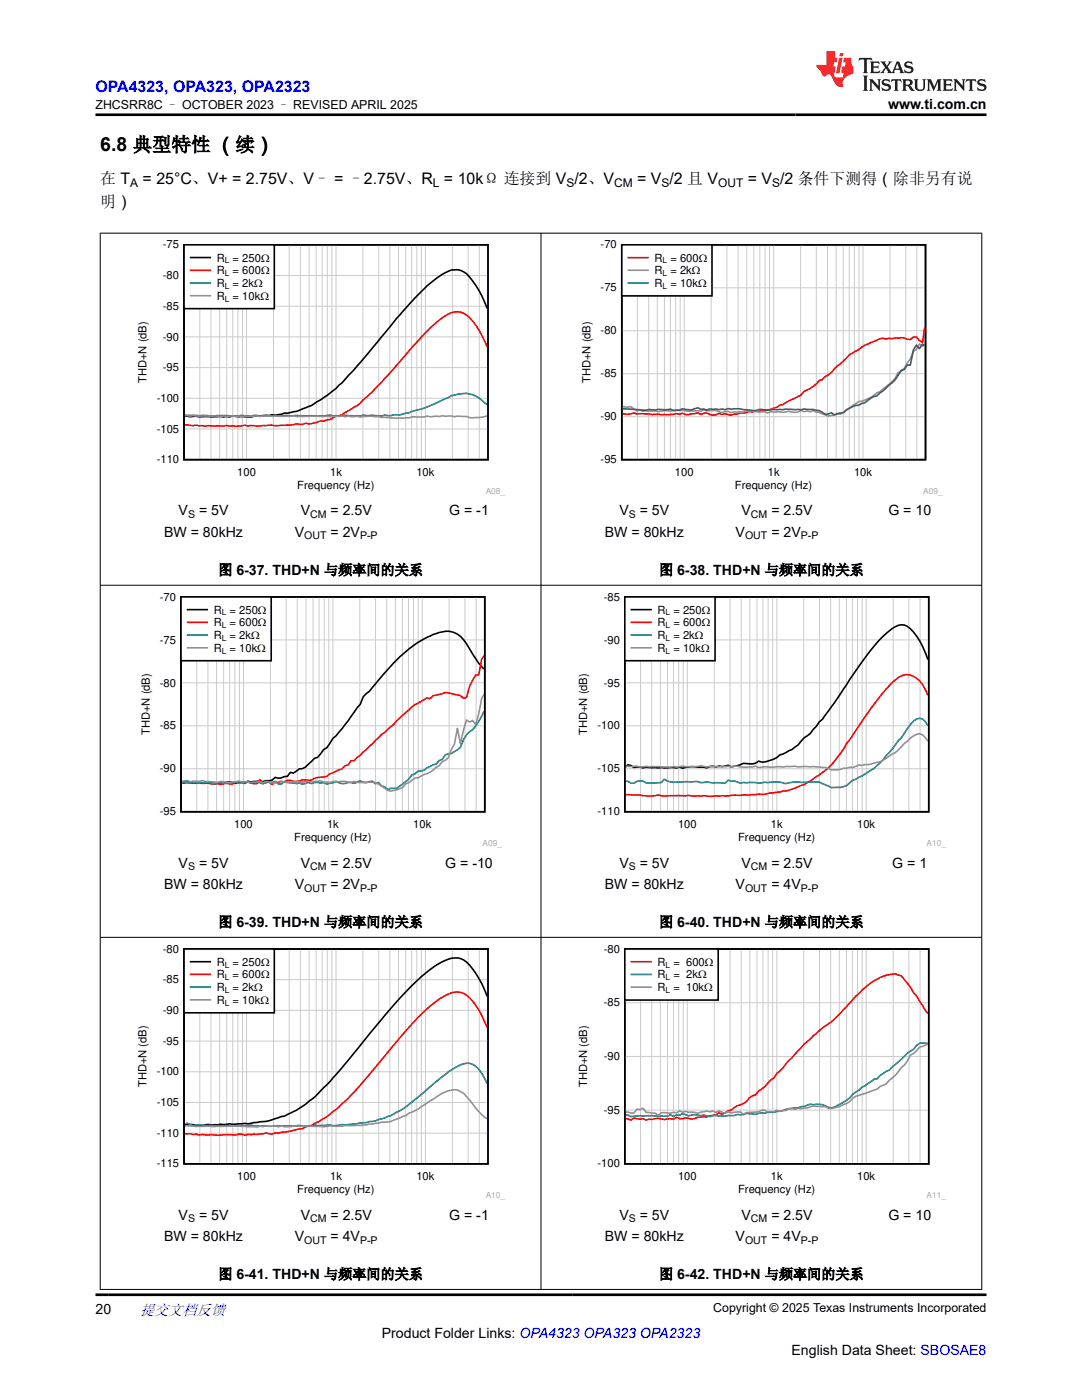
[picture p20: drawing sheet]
<svg xmlns="http://www.w3.org/2000/svg" width="216mm" height="279mm" viewBox="0 0 216 279" stroke-linecap="round" stroke-linejoin="round" font-family="sans-serif">
<defs><g id="words">
<text font-size="3.9" x="20" y="30.2">6.8 典型特性 （续）</text>
<text font-size="3.2" fill="#00f" x="19" y="18.3">OPA4323, OPA323, OPA2323</text>
<g font-size="3.2">
<text x="20" y="41.2">明）</text>
<text x="20" y="36.7">在 T</text>
<text x="28.5" y="36.7">= 25°C、V+ = 2.75V、V– = –2.75V、R = 10kΩ 连接到 V /2、V</text>
<text x="127.1" y="36.7">= V /2 且 V</text>
<text x="149.2" y="36.7">= V /2 条件下测得（除非另有说</text>
</g>
<text font-size="3" fill="#00f" x="27.9" y="262.4">提交文档反馈</text>
<g font-size="2.8">
<text x="177.2" y="21.7">www.ti.com.cn</text>
<text x="32.7" y="107.1">BW = 80kHz</text>
<text x="35.6" y="102.9">V</text>
<text x="39.7" y="102.9">= 5V</text>
<text x="58.8" y="107.1">V</text>
<text x="60" y="102.9">V</text>
<text x="66" y="102.9">= 2.5V</text>
<text x="66" y="107.1">= 2V</text>
<text x="89.6" y="102.9">G = -1</text>
<text x="120.7" y="107.1">BW = 80kHz</text>
<text x="123.6" y="102.9">V</text>
<text x="127.7" y="102.9">= 5V</text>
<text x="146.8" y="107.1">V</text>
<text x="148" y="102.9">V</text>
<text x="153.9" y="102.9">= 2.5V</text>
<text x="153.9" y="107.1">= 2V</text>
<text x="177.3" y="102.9">G = 10</text>
<text x="43.6" y="114.7">图 6-37. THD+N 与频率间的关系</text>
<text x="131.5" y="114.7">图 6-38. THD+N 与频率间的关系</text>
<text x="35.6" y="173.1">V</text>
<text x="39.7" y="173.1">= 5V</text>
<text x="60" y="173.1">V</text>
<text x="66" y="173.1">= 2.5V</text>
<text x="88.8" y="173.1">G = -10</text>
<text x="123.6" y="173.1">V</text>
<text x="127.7" y="173.1">= 5V</text>
<text x="148" y="173.1">V</text>
<text x="153.9" y="173.1">= 2.5V</text>
<text x="178" y="173.1">G = 1</text>
<text x="32.7" y="177.4">BW = 80kHz</text>
<text x="58.8" y="177.4">V</text>
<text x="66" y="177.4">= 2V</text>
<text x="120.7" y="177.4">BW = 80kHz</text>
<text x="146.8" y="177.4">V</text>
<text x="153.9" y="177.4">= 4V</text>
<text x="43.6" y="185">图 6-39. THD+N 与频率间的关系</text>
<text x="131.5" y="185">图 6-40. THD+N 与频率间的关系</text>
<text x="35.6" y="243.4">V</text>
<text x="39.7" y="243.4">= 5V</text>
<text x="60" y="243.4">V</text>
<text x="66" y="243.4">= 2.5V</text>
<text x="89.6" y="243.4">G = -1</text>
<text x="123.6" y="243.4">V</text>
<text x="127.7" y="243.4">= 5V</text>
<text x="148" y="243.4">V</text>
<text x="153.9" y="243.4">= 2.5V</text>
<text x="177.3" y="243.4">G = 10</text>
<text x="32.7" y="247.6">BW = 80kHz</text>
<text x="58.8" y="247.6">V</text>
<text x="66" y="247.6">= 4V</text>
<text x="120.7" y="247.6">BW = 80kHz</text>
<text x="146.8" y="247.6">V</text>
<text x="153.9" y="247.6">= 4V</text>
<text x="43.6" y="255.3">图 6-41. THD+N 与频率间的关系</text>
<text x="131.5" y="255.3">图 6-42. THD+N 与频率间的关系</text>
<text x="19" y="262.1">20</text>
<text x="76.2" y="266.9">Product Folder Links: OPA4323 OPA323 OPA2323</text>
<text x="157.9" y="270.3">English Data Sheet: SBOSAE8</text>
</g>
<g font-size="2.5">
<text x="19" y="21.8">ZHCSRR8C – OCTOBER 2023 – REVISED APRIL 2025</text>
<text x="142.3" y="261.8">Copyright © 2025 Texas Instruments Incorporated</text>
</g>
<g font-size="2.4">
<text x="26" y="37.3">A</text>
<text x="86.4" y="37.3">L</text>
<text x="113" y="37.3">S</text>
<text x="122.6" y="37.3">CM</text>
<text x="132" y="37.3">S</text>
<text x="143.3" y="37.3">OUT</text>
<text x="154.1" y="37.3">S</text>
</g>
<g font-size="2.2">
<text x="32.5" y="49.6">-75</text>
<text x="43.3" y="52.2">R</text>
<text x="46.4" y="52.2">= 250:</text>
<text x="119.9" y="49.6">-70</text>
<text x="130.6" y="52.2">R</text>
<text x="133.8" y="52.2">= 600:</text>
<text x="32.5" y="55.7">-80</text>
<text x="43.3" y="54.7">R</text>
<text x="43.3" y="57.3">R</text>
<text x="43.3" y="59.8">R</text>
<text x="46.4" y="54.7">= 600:</text>
<text x="46.4" y="57.3">= 2k:</text>
<text x="46.4" y="59.8">= 10k:</text>
<text x="119.9" y="58.2">-75</text>
<text x="130.6" y="54.7">R</text>
<text x="130.6" y="57.3">R</text>
<text x="133.8" y="54.7">= 2k:</text>
<text x="133.8" y="57.3">= 10k:</text>
<text x="32.5" y="61.8">-85</text>
<text x="32.5" y="68">-90</text>
<text x="119.9" y="66.7">-80</text>
<text x="29.2" y="76.4" transform="rotate(-90 29.2 76.4)">THD+N (dB)</text>
<text x="32.5" y="74.1">-95</text>
<text x="117.8" y="76.4" transform="rotate(-90 117.8 76.4)">THD+N (dB)</text>
<text x="119.9" y="75.3">-85</text>
<text x="31.3" y="80.2">-100</text>
<text x="119.9" y="83.9">-90</text>
<text x="31.3" y="86.3">-105</text>
<text x="31.3" y="92.5">-110</text>
<text x="47.3" y="95">100</text>
<text x="65.9" y="95">1k</text>
<text x="83.1" y="95">10k</text>
<text x="119.9" y="92.5">-95</text>
<text x="134.7" y="95">100</text>
<text x="153.2" y="95">1k</text>
<text x="170.4" y="95">10k</text>
<text x="59.3" y="97.5">Frequency (Hz)</text>
<text x="146.7" y="97.5">Frequency (Hz)</text>
<text x="31.9" y="119.9">-70</text>
<text x="120.5" y="119.9">-85</text>
<text x="42.7" y="122.5">R</text>
<text x="42.7" y="125">R</text>
<text x="45.8" y="122.5">= 250:</text>
<text x="45.8" y="125">= 600:</text>
<text x="131.2" y="122.5">R</text>
<text x="131.2" y="125">R</text>
<text x="134.4" y="122.5">= 250:</text>
<text x="134.4" y="125">= 600:</text>
<text x="31.9" y="128.4">-75</text>
<text x="42.7" y="127.5">R</text>
<text x="42.7" y="130.1">R</text>
<text x="45.8" y="127.5">= 2k:</text>
<text x="45.8" y="130.1">= 10k:</text>
<text x="120.5" y="128.4">-90</text>
<text x="131.2" y="127.5">R</text>
<text x="131.2" y="130.1">R</text>
<text x="134.4" y="127.5">= 2k:</text>
<text x="134.4" y="130.1">= 10k:</text>
<text x="31.9" y="137">-80</text>
<text x="120.5" y="137">-95</text>
<text x="29.9" y="146.7" transform="rotate(-90 29.9 146.7)">THD+N (dB)</text>
<text x="31.9" y="145.6">-85</text>
<text x="117.2" y="146.7" transform="rotate(-90 117.2 146.7)">THD+N (dB)</text>
<text x="119.2" y="145.6">-100</text>
<text x="31.9" y="154.2">-90</text>
<text x="119.2" y="154.2">-105</text>
<text x="31.9" y="162.7">-95</text>
<text x="46.7" y="165.3">100</text>
<text x="58.7" y="167.8">Frequency (Hz)</text>
<text x="65.3" y="165.3">1k</text>
<text x="82.5" y="165.3">10k</text>
<text x="119.2" y="162.7">-110</text>
<text x="135.3" y="165.3">100</text>
<text x="147.3" y="167.8">Frequency (Hz)</text>
<text x="153.8" y="165.3">1k</text>
<text x="171" y="165.3">10k</text>
<text x="32.5" y="190.1">-80</text>
<text x="120.5" y="190.1">-80</text>
<text x="32.5" y="196.2">-85</text>
<text x="43.3" y="192.7">R</text>
<text x="43.3" y="195.3">R</text>
<text x="43.3" y="197.8">R</text>
<text x="46.4" y="192.7">= 250:</text>
<text x="46.4" y="195.3">= 600:</text>
<text x="46.4" y="197.8">= 2k:</text>
<text x="131.2" y="192.7">R</text>
<text x="131.2" y="195.3">R</text>
<text x="131.2" y="197.8">R</text>
<text x="134.4" y="192.7">= 600:</text>
<text x="134.4" y="195.3">= 2k:</text>
<text x="134.4" y="197.8">= 10k:</text>
<text x="32.5" y="202.4">-90</text>
<text x="43.3" y="200.3">R</text>
<text x="46.4" y="200.3">= 10k:</text>
<text x="120.5" y="200.8">-85</text>
<text x="32.5" y="208.5">-95</text>
<text x="31.3" y="214.6">-100</text>
<text x="120.5" y="211.6">-90</text>
<text x="29.2" y="217" transform="rotate(-90 29.2 217)">THD+N (dB)</text>
<text x="31.3" y="220.7">-105</text>
<text x="117.2" y="217" transform="rotate(-90 117.2 217)">THD+N (dB)</text>
<text x="31.3" y="226.9">-110</text>
<text x="120.5" y="222.3">-95</text>
<text x="31.3" y="233">-115</text>
<text x="119.2" y="233">-100</text>
<text x="47.3" y="235.5">100</text>
<text x="59.3" y="238.1">Frequency (Hz)</text>
<text x="65.9" y="235.5">1k</text>
<text x="83.1" y="235.5">10k</text>
<text x="135.3" y="235.5">100</text>
<text x="147.3" y="238.1">Frequency (Hz)</text>
<text x="153.8" y="235.5">1k</text>
<text x="171" y="235.5">10k</text>
</g>
<g font-size="2.1">
<text x="37.5" y="103.4">S</text>
<text x="60.7" y="107.7">OUT</text>
<text x="61.9" y="103.4">CM</text>
<text x="71.8" y="107.7">P-P</text>
<text x="125.5" y="103.4">S</text>
<text x="148.7" y="107.7">OUT</text>
<text x="149.8" y="103.4">CM</text>
<text x="159.8" y="107.7">P-P</text>
<text x="37.5" y="173.7">S</text>
<text x="61.9" y="173.7">CM</text>
<text x="125.5" y="173.7">S</text>
<text x="149.8" y="173.7">CM</text>
<text x="60.7" y="177.9">OUT</text>
<text x="71.8" y="177.9">P-P</text>
<text x="148.7" y="177.9">OUT</text>
<text x="159.8" y="177.9">P-P</text>
<text x="37.5" y="244">S</text>
<text x="61.9" y="244">CM</text>
<text x="125.5" y="244">S</text>
<text x="149.8" y="244">CM</text>
<text x="60.7" y="248.2">OUT</text>
<text x="71.8" y="248.2">P-P</text>
<text x="148.7" y="248.2">OUT</text>
<text x="159.8" y="248.2">P-P</text>
</g>
<g font-size="1.7">
<text x="44.9" y="52.6">L</text>
<text x="132.2" y="52.6">L</text>
<text x="44.9" y="55.1">L</text>
<text x="44.9" y="57.6">L</text>
<text x="132.2" y="55.1">L</text>
<text x="132.2" y="57.6">L</text>
<text x="44.9" y="60.2">L</text>
<text x="44.3" y="122.8">L</text>
<text x="44.3" y="125.4">L</text>
<text x="132.8" y="122.8">L</text>
<text x="132.8" y="125.4">L</text>
<text x="44.3" y="127.9">L</text>
<text x="44.3" y="130.5">L</text>
<text x="132.8" y="127.9">L</text>
<text x="132.8" y="130.5">L</text>
<text x="44.9" y="193.1">L</text>
<text x="44.9" y="195.6">L</text>
<text x="132.8" y="193.1">L</text>
<text x="132.8" y="195.6">L</text>
<text x="44.9" y="198.2">L</text>
<text x="44.9" y="200.7">L</text>
<text x="132.8" y="198.2">L</text>
</g>
<g font-size="1.7" fill="#a8a8a8">
<text x="96.9" y="98.5">A08_</text>
<text x="184.2" y="98.5">A09_</text>
<text x="96.3" y="168.8">A09_</text>
<text x="184.9" y="168.8">A10_</text>
<text x="96.9" y="239">A10_</text>
<text x="184.9" y="239">A11_</text>
</g>
</g></defs>
<path d="M36.7 48.9h60.7v42.8h-60.7zM97.2 61.6a19.9 19.9 0 0 0-4.1-6.9 3.9 3.9 0 0 0-4.8 0 42.1 42.1 0 0 0-8.5 8.2l-3.1 3.6a124.3 124.3 0 0 1-9.6 11l-.7 .5a21.1 21.1 0 0 1-5.4 3.4l-1.8 .7-.6 .1a48.5 48.5 0 0 1-9.7 1l-2.5-.2-.6 .2-.6-.1-.6 .1-7.7-.1" fill="none" stroke="#000" stroke-width=".32"/>
<g fill="none" stroke="#cbcbcb" stroke-width=".2">
<path d="M36.7 55h60.7M39.9 48.9v42.8M42.1 48.9v42.8M43.8 48.9v42.8M45.2 48.9v42.8M46.4 48.9v42.8M47.5 48.9v42.8M48.4 48.9v42.8M49.2 48.9v42.8M54.6 48.9v42.8M57.7 48.9v42.8M59.9 48.9v42.8"/>
<path d="M61.7 48.9v42.8M63.1 48.9v42.8M64.3 48.9v42.8M65.3 48.9v42.8M66.2 48.9v42.8M67.1 48.9v42.8M72.4 48.9v42.8M75.6 48.9v42.8M77.8 48.9v42.8M79.5 48.9v42.8M80.9 48.9v42.8M82.1 48.9v42.8"/>
<path d="M83.2 48.9v42.8M84.1 48.9v42.8M84.9 48.9v42.8M90.3 48.9v42.8M93.4 48.9v42.8M95.6 48.9v42.8M97.4 48.9v42.8M36.7 79.5h60.7M36.7 73.4h60.7M36.7 67.2h60.7M36.7 61.1h60.7M36.7 85.6h60.7"/>
</g>
<path d="M97.2 69.2l-.4-1a12.4 12.4 0 0 0-4.3-5.7 4 4 0 0 0-4.2 .9 62.6 62.6 0 0 0-9.1 9.4l-4.9 5.4-1.8 1.6a6.4 6.4 0 0 1-2.4 1.9l-1.8 1.1a4.8 4.8 0 0 0-2.5 .9l-1.2 .3h-.6l-.6 .2a3.9 3.9 0 0 1-2.4 .3l-.6 .2a3.7 3.7 0 0 0-2.4 .2h-4.3l-2.4 .2-2.4-.2-1.9 .2-.6-.1-4.8-.1-.6 .2-4.1-.3" fill="none" stroke="#f00" stroke-width=".32"/>
<path d="M97.2 80.7l-.4-.3a5.9 5.9 0 0 0-6.7-1.4 33.3 33.3 0 0 1-9.7 3.6l-.6 .2h-1.2l-.6 .2-1.3-.2-.6 .2-3.6-.2-.6 .2-3-.1-2.5 .1-.6-.2-2.4 .3-4.2-.2h-2.5l-.6 .2-3.6-.2-.6 .2-1.2-.2-.6 .2-1.9-.2h-11.3" fill="none" stroke="#007f7f" stroke-width=".32"/>
<path d="M36.9 82.9l7.1 .2 2.4-.1 .6 .1 11.6-.1 1.8 .1h7.3l.6-.1 .6 .2 .6-.2 .6 .2 1.2-.1 .6 .1 2.4-.1 4.9 .4 2.4-.1 .6-.2h2.4l.6-.2 .6 .2 1.9-.1 .6-.1 2.4 .2 .6-.2 1.8 .1a5.2 5.2 0 0 0 3.1 .2l1-.3" fill="none" stroke="#919191" stroke-width=".32"/>
<path d="M36.7 48.9h18v12.7h-18z" fill-rule="evenodd" fill="#fff"/>
<path d="M36.7 48.9h18v12.7h-18zM38 51.4h4" fill="none" stroke="#000" stroke-width=".32"/>
<path d="M38 53.9h4" fill="none" stroke="#f00" stroke-width=".32"/>
<path d="M38 56.5h4" fill="none" stroke="#007f7f" stroke-width=".32"/>
<path d="M38 59h4" fill="none" stroke="#919191" stroke-width=".32"/>
<path d="M115.7 48h72.5v50.8h-72.5z" fill-rule="evenodd" fill="#fff"/>
<path d="M124.1 48.9h60.6v42.8h-60.6z" fill="none" stroke="#000" stroke-width=".32"/>
<g fill="none" stroke="#cbcbcb" stroke-width=".2">
<path d="M124.1 57.4h60.6M127.2 48.9v42.8M129.4 48.9v42.8M131.2 48.9v42.8M132.6 48.9v42.8M133.8 48.9v42.8M134.8 48.9v42.8M135.7 48.9v42.8M136.5 48.9v42.8M141.9 48.9v42.8M145.1 48.9v42.8M147.3 48.9v42.8"/>
<path d="M149 48.9v42.8M150.4 48.9v42.8M151.6 48.9v42.8M152.6 48.9v42.8M153.6 48.9v42.8M154.4 48.9v42.8M159.7 48.9v42.8M162.9 48.9v42.8M165.1 48.9v42.8M166.8 48.9v42.8M168.3 48.9v42.8M169.5 48.9v42.8"/>
<path d="M170.5 48.9v42.8M171.4 48.9v42.8M172.2 48.9v42.8M177.6 48.9v42.8M180.7 48.9v42.8M183 48.9v42.8M184.7 48.9v42.8M124.1 74.6h60.6M124.1 66h60.6M124.1 83.2h60.6"/>
</g>
<path d="M184.5 65.3l-.4 3.1-.6-.4-.6-.7h-.6l-.7 .5-1.8-.4-3 .2-.6-.1a17.4 17.4 0 0 0-5.5 2.6 5.8 5.8 0 0 0-2.4 1.9l-1.2 1-1.2 1.4-1.2 .7-.6 .7-.6 .1a7.4 7.4 0 0 1-3.1 2.2l-.6 .7-3 1.5-.6 .5-.6 .1-.6 .4-.6 .2a4.7 4.7 0 0 1-2.5 .4l-.6 .2-.6-.1-.6 .2-.6-.1-.6 .2-1.2 .1-1.8 .5-1.2-.3-.6 .1-.6-.2a1.91 1.91 0 0 1-2.5-.1l-.6 .1-.6 .2-.6-.3-1.8 .3h-.6l-.6-.2-.6 .2-.6-.2-3.1 .3-4.8-.2-.6-.2a3.3 3.3 0 0 1-2.3 .1" fill="none" stroke="#f00" stroke-width=".32"/>
<path d="M184.5 68.7l-.4 .4-.6-.5-.6 1.1-.6 .4-.7 1.6-.6 .7-.6 1.1-1.2 .9a7.8 7.8 0 0 1-3 3.2l-2.4 1.7-1.9 .8h-.6l-1.8 1.4-.6 .2-.6 .6-.6 .3-1.2 .1a2.23 2.23 0 0 1-2.4-.1l-.6-.3-.6-.1-.6-.2-.7 .2-.6-.2-.6 .2-.6-.3a2.76 2.76 0 0 1-2.4 .2l-1.2 .2-2.4-.2-.6 .3-.6-.3-1.3 .1-2.4-.2-.6 .3-1.8-.1-.6 .2-.6-.3-1.2 .2a4.3 4.3 0 0 0-3.1-.3l-.6-.2-.6 .3-.6-.1-1.8 .1-1.2-.2-3.7 .1-1.2 .1-.6-.1-2.4 .1-.6-.3-.6 .2-1.2-.9-.6 .2-1.1-.2" fill="none" stroke="#919191" stroke-width=".32"/>
<path d="M184.5 68.9l-.4-.2-.6 .9-.6-.7-.6 .9-.7 3.1h-.6l-.6 .8-.6 .2a6.8 6.8 0 0 1-2.4 2.9l-2.4 2.2a4.9 4.9 0 0 0-2.4 1.4l-.7 .1-.6 .4a5.2 5.2 0 0 0-3 1.4l-1.2 .2-.6 .3-.6-.5-.6 .3-.6 .1a3.6 3.6 0 0 0-2.4-1l-5.5-.1-3.6 .2-1.3-.1-1.2 .3-3-.4-1.8 .1-.6-.2-.6 .3-.6-.2-.6 .2-1.9-.2-.6 .2-.6-.2-.6 .1-.6-.3a3.5 3.5 0 0 1-3 .2l-.6 .2-1.2 .1-.6-.2-5.5 .2-4.1-.3" fill="none" stroke="#295c75" stroke-width=".32"/>
<path d="M124.1 48.9h18v10.2h-18z" fill-rule="evenodd" fill="#fff"/>
<path d="M124.1 48.9h18v10.2h-18z" fill="none" stroke="#000" stroke-width=".32"/>
<path d="M125.4 51.4h3.9" fill="none" stroke="#f00" stroke-width=".32"/>
<path d="M125.4 53.9h3.9" fill="none" stroke="#919191" stroke-width=".32"/>
<path d="M125.4 56.5h3.9" fill="none" stroke="#295c75" stroke-width=".32"/>
<path d="M27.7 118.2h72.6v50.9h-72.6z" fill-rule="evenodd" fill="#fff"/>
<path d="M36.1 119.1h60.6v42.9h-60.6zM96.6 133.5l-1.1-1.1-1.2-1.9a11.6 11.6 0 0 0-3-3.9 5.2 5.2 0 0 0-4.9 0 25.9 25.9 0 0 0-9.7 7.7l-3 3.7-1.2 1-.6 1.6-3.7 4.8-1.2 1.5-.6 .5-1.2 1.8-.6 .4-1.2 1.5-.6 .2-1.8 1.8-.6 .3h-.6l-1.3 .9-.6-.2-.6 .9-1.8 .3-.6-.2-.6 .6-1.8 .3-.6-.1-1.8 .2-.6-.2-.6 .5-.7-.3h-.6l-.6 .2a2.19 2.19 0 0 0-2.4 .1h-1.8l-.6-.2-.6 .1-.6-.1h-3.1l-.6-.2-.6 .3-.4-.1" fill="none" stroke="#000" stroke-width=".32"/>
<g fill="none" stroke="#cbcbcb" stroke-width=".2">
<path d="M39.3 119.1v42.9M41.5 119.1v42.9M43.2 119.1v42.9M44.6 119.1v42.9M45.8 119.1v42.9M46.9 119.1v42.9M47.8 119.1v42.9M48.6 119.1v42.9M54 119.1v42.9M57.1 119.1v42.9M59.3 119.1v42.9M61.1 119.1v42.9"/>
<path d="M62.5 119.1v42.9M63.7 119.1v42.9M64.7 119.1v42.9M65.6 119.1v42.9M66.4 119.1v42.9M71.8 119.1v42.9M74.9 119.1v42.9M77.2 119.1v42.9M78.9 119.1v42.9M80.3 119.1v42.9M81.5 119.1v42.9M82.5 119.1v42.9"/>
<path d="M83.5 119.1v42.9M84.3 119.1v42.9M89.6 119.1v42.9M92.8 119.1v42.9M95 119.1v42.9M96.7 119.1v42.9M36.1 136.3h60.6M36.1 127.7h60.6M36.1 153.4h60.6M36.1 144.9h60.6"/>
</g>
<path d="M96.6 130.8l-.5 .7-.6 3.2h-.6l-.6 1.1-.6 1.2-.6 2.2-.6 .2-.6-.6-3-.6-.7 .3-1.8 .3-.6 .6-.6-.1a16.3 16.3 0 0 0-5.4 4l-9.1 8.5h-.6l-.6 .9-.6 .1-.7 .6-2.4 1a3.4 3.4 0 0 1-2.4 .8l-1.2 .5-1.8-.1a2.56 2.56 0 0 1-2.5 .1h-.6l-.6 .4-.6-.1-1.2 .2-.6 .4-.6-.5-1.2 .2-.6-.7-.6 .8h-.6l-1.2-.3-.6 .2a2.34 2.34 0 0 0-2.5 .1l-.6 .1-.6-.3-1.2 .4-.6-.3-.6 .2-1.2-.2-2.4 .1-.7-.5-.6 .4-1.2-.2-.4 .1" fill="none" stroke="#f00" stroke-width=".32"/>
<path d="M96.6 141.9a13.7 13.7 0 0 1-2.3 3.7 5.3 5.3 0 0 0-2.4 3.5 6.2 6.2 0 0 1-3 1.6l-.7 .9-.6 .2-.6 .7-1.8 .7-.6 .5-1.2 .2-.6 .5-.6 .2a10.3 10.3 0 0 1-3 2.7h-1.3l-.6 .3-.6-.6-.6-.1-.6-.8-.6 .3-.6-.5-1.2 .3h-.6l-.6-.4-1.2 .5-1.2-.1a2.27 2.27 0 0 1-2.5-.3l-.6 .3-1.2 .3-.6-.3-.6 .1-.6-.2-1.2 .3-.6-.2-1.2 .3-.6-.3-.6 .2-1.9-.2-.6-.2-.6 .5-.6-.1-.6-.4-.6 .2-1.2-.1-.6 .3-.6-.2-1.2-.1-.6 .2-.6-.4-1.9 .4-.6-.2-1.2 .3-1.8-.2-1.2 .2-2.4-.1-.6-.2-.6 .1-.7-.2-1.2 .2-1-.2" fill="none" stroke="#007f7f" stroke-width=".32"/>
<path d="M96.6 138.6l-.5 .7-.6 3.2-.6 2.1-.6-.8-.6 .3-.6-.4-1.2 4.7-.6-3-.6 3.1-.6 1.1-.6 1.6-1.3 .8-.6 .8-.6 .3a4.2 4.2 0 0 1-2.4 1.5l-1.2 .6-.6 .1-1.2 .9-.6 .2a4.1 4.1 0 0 1-3.1 1.5l-.6-.2a5.7 5.7 0 0 0-5.4-1.5l-1.2-.3-.6 .2-1.9-.2-1.8 .1-.6 .2-1.2-.1-.6-.3-1.8 .3-3-.1-2.5 .1-.6-.2-1.2 .3-.6 .1-1.2-.4-.6 .3-1.2-.1a4.7 4.7 0 0 1-2.4-.1l-.7 .1-.6-.2-1.8 .2-1.8-.2-.6 .3-2.4-.2-.6-.2-.6 .1-1.9 .1-.6-.2-1 .2" fill="none" stroke="#919191" stroke-width=".32"/>
<path d="M36.1 119.1h18v12.8h-18z" fill-rule="evenodd" fill="#fff"/>
<path d="M36.1 119.1h18v12.8h-18zM37.4 121.7h3.9" fill="none" stroke="#000" stroke-width=".32"/>
<path d="M37.4 124.2h3.9" fill="none" stroke="#f00" stroke-width=".32"/>
<path d="M37.4 126.7h3.9" fill="none" stroke="#007f7f" stroke-width=".32"/>
<path d="M37.4 129.3h3.9" fill="none" stroke="#919191" stroke-width=".32"/>
<path d="M115 118.2h73.9v50.9h-73.9z" fill-rule="evenodd" fill="#fff"/>
<path d="M124.7 119.1h60.6v42.9h-60.6zM185.2 131.7a13.5 13.5 0 0 0-4.1-6.7 3 3 0 0 0-3.7 .9 44 44 0 0 0-7.8 9.7l-3.1 4.6-2.4 3.4-.6 .5-1.8 2.3a6.6 6.6 0 0 0-2.5 2.3l-1.2 .9-1.8 .9-.6 .2a6.2 6.2 0 0 1-3.6 1.4l-.6-.2a2.73 2.73 0 0 1-2.5 .5l-.6-.1-1.2 .5-1.2 .3-.6-.4-1.2 .3-.6-.1-.6 .2-.6-.2-1.3 .3a11.5 11.5 0 0 0-4.8 .1l-.6-.2-.6 .2-6.1-.2-.6 .2-1.2-.2-.6 .1-.6-.4-.6-.2-.5 .4" fill="none" stroke="#000" stroke-width=".32"/>
<g fill="none" stroke="#cbcbcb" stroke-width=".2">
<path d="M127.8 119.1v42.9M130 119.1v42.9M131.8 119.1v42.9M133.2 119.1v42.9M134.4 119.1v42.9M135.4 119.1v42.9M136.3 119.1v42.9M137.2 119.1v42.9M142.5 119.1v42.9M145.7 119.1v42.9M147.9 119.1v42.9M149.6 119.1v42.9"/>
<path d="M151 119.1v42.9M152.2 119.1v42.9M153.3 119.1v42.9M154.2 119.1v42.9M155 119.1v42.9M160.4 119.1v42.9M163.5 119.1v42.9M165.7 119.1v42.9M167.5 119.1v42.9M168.9 119.1v42.9M170.1 119.1v42.9M171.1 119.1v42.9"/>
<path d="M172 119.1v42.9M172.8 119.1v42.9M178.2 119.1v42.9M181.4 119.1v42.9M183.6 119.1v42.9M185.3 119.1v42.9M124.7 136.3h60.6M124.7 127.7h60.6M124.7 153.4h60.6M124.7 144.9h60.6"/>
</g>
<path d="M185.2 138.8a6.5 6.5 0 0 0-2.9-3.8 2.87 2.87 0 0 0-3.6 .7 42.6 42.6 0 0 0-6.7 8.3l-3.1 4.3a18 18 0 0 1-5.4 6.4 18.9 18.9 0 0 1-5.5 2.8 48.4 48.4 0 0 1-10.3 1.2l-6 .2-1.3-.1-1.8 .1-1.2-.2-4.8 .2-1.3-.2-1.8 .2-4.7-.3" fill="none" stroke="#f00" stroke-width=".32"/>
<path d="M185.2 144.8l-1.1-1.3a1.99 1.99 0 0 0-2.4 1.1l-1.8 2.6-3.1 3.6a15.9 15.9 0 0 1-6.6 4.9 4.2 4.2 0 0 1-5.5 .9 3.1 3.1 0 0 0-2.4-.5l-3.7-.1-1.8 .4a13.4 13.4 0 0 0-4.8-.2h-3.7l-.6 .1-1.2-.4h-.6l-.6-.2-.6 .6-2.4-.1a4.3 4.3 0 0 0-2.5 0l-.6-.2-4.2 .1a3.6 3.6 0 0 1-2.4-.6l-.6 .7-1.3 .1a4.4 4.4 0 0 1-2.4-.4l-.6-.1-.6 .1-.6 .4h-.6l-.6-.4h-.5" fill="none" stroke="#007f7f" stroke-width=".32"/>
<path d="M185.2 147.9l-1.1-1.2a2.06 2.06 0 0 0-2.4 .6l-1.2 1a8.6 8.6 0 0 1-3.1 2.6 8.7 8.7 0 0 1-4.8 1.7l-.6 .1h-.6l-1.2 .5-.6-.1-.7 .2h-.6a4.3 4.3 0 0 1-3.6-.1l-2.4-.2-3.1 .1-.6-.2-2.4 .2-3.6-.1-1.2 .2-.7-.3-1.8 .2-2.4-.2-5.5 .2a3.4 3.4 0 0 0-2.4-.1h-1.2a4.8 4.8 0 0 0-2.4 .1l-6.1-.2-1.2 .2-.6-.2-2.3 .1" fill="none" stroke="#919191" stroke-width=".32"/>
<path d="M124.7 119.1h18v12.8h-18z" fill-rule="evenodd" fill="#fff"/>
<path d="M124.7 119.1h18v12.8h-18zM126 121.7h3.9" fill="none" stroke="#000" stroke-width=".32"/>
<path d="M126 124.2h3.9" fill="none" stroke="#f00" stroke-width=".32"/>
<path d="M126 126.7h3.9" fill="none" stroke="#007f7f" stroke-width=".32"/>
<path d="M126 129.3h3.9" fill="none" stroke="#919191" stroke-width=".32"/>
<path d="M27.1 188.5h73.8v50.8h-73.8z" fill-rule="evenodd" fill="#fff"/>
<path d="M36.7 189.4h60.7v42.9h-60.7zM97.2 198.9a15.7 15.7 0 0 0-4.7-7.3 4.4 4.4 0 0 0-4.2 .3 40.4 40.4 0 0 0-10.3 9.4l-3.7 4.3a114.7 114.7 0 0 1-12.1 13.8 22 22 0 0 1-5.5 3.4h-.6a13.4 13.4 0 0 1-5.4 1.2l-1.2 .3h-3.7l-3.6 .2-.6-.1-2.5 .2-.6-.2h-1.6" fill="none" stroke="#000" stroke-width=".32"/>
<g fill="none" stroke="#cbcbcb" stroke-width=".2">
<path d="M36.7 195.5h60.7M39.9 189.4v42.9M42.1 189.4v42.9M43.8 189.4v42.9M45.2 189.4v42.9M46.4 189.4v42.9M47.5 189.4v42.9M48.4 189.4v42.9M49.2 189.4v42.9M54.6 189.4v42.9M57.7 189.4v42.9M59.9 189.4v42.9"/>
<path d="M61.7 189.4v42.9M63.1 189.4v42.9M64.3 189.4v42.9M65.3 189.4v42.9M66.2 189.4v42.9M67.1 189.4v42.9M72.4 189.4v42.9M75.6 189.4v42.9M77.8 189.4v42.9M79.5 189.4v42.9M80.9 189.4v42.9M82.1 189.4v42.9"/>
<path d="M83.2 189.4v42.9M84.1 189.4v42.9M84.9 189.4v42.9M90.3 189.4v42.9M93.4 189.4v42.9M95.6 189.4v42.9M97.4 189.4v42.9M36.7 213.9h60.7M36.7 207.8h60.7M36.7 201.6h60.7M36.7 226.1h60.7M36.7 220h60.7"/>
</g>
<path d="M97.2 205l-.4-.9a11.9 11.9 0 0 0-4.3-5.8 4.4 4.4 0 0 0-4.2 .7 45 45 0 0 0-9.7 9.6 134.2 134.2 0 0 1-10.9 12.3l-.6 .5a19.4 19.4 0 0 1-5.5 3.3l-1.2 .5-4.9 1-.6-.1-.6 .2-1.2-.2-1.8 .3h-1.8l-.6 .2-.7-.3-1.2 .2-3.6 .1-1.2-.2-2.4 .1-.7-.2h-2.2" fill="none" stroke="#f00" stroke-width=".32"/>
<path d="M97.2 216.3a8.1 8.1 0 0 0-2.9-3.9 3.9 3.9 0 0 0-3.6 .7l-2.4 1.7-4.3 3.7a21.1 21.1 0 0 1-9.1 5.2 53.3 53.3 0 0 1-10.3 .9l-1.2 .1-.6-.2-.6 .2-2.4-.1-1.2 .1-6.7 .1-.6-.1h-.6l-.6-.2-3.1 .2-7.9-.2-.6 .1-1.2-.4-.4 .1" fill="none" stroke="#007f7f" stroke-width=".32"/>
<path d="M97.2 223.2a12.7 12.7 0 0 1-3.5-3.6l-.6-.7a2.91 2.91 0 0 0-3.6-1.2 29.7 29.7 0 0 0-5.5 3.2l-.6 .4-1.8 .8-.6 .5-1.8 .7a5 5 0 0 1-3.1 .6l-4.2 .7h-3l-.6 .2-2.5-.1-1.2 .2-3-.2-4.2 .2-1.3-.2-.6 .2-.6-.2h-1.8l-1.8 .2-4.3-.2-4.2 .2-5.9-.2" fill="none" stroke="#919191" stroke-width=".32"/>
<path d="M36.7 189.4h18v12.7h-18z" fill-rule="evenodd" fill="#fff"/>
<path d="M36.7 189.4h18v12.7h-18zM38 191.9h4" fill="none" stroke="#000" stroke-width=".32"/>
<path d="M38 194.5h4" fill="none" stroke="#f00" stroke-width=".32"/>
<path d="M38 197h4" fill="none" stroke="#007f7f" stroke-width=".32"/>
<path d="M38 199.5h4" fill="none" stroke="#919191" stroke-width=".32"/>
<path d="M115 188.5h73.9v50.8h-73.9z" fill-rule="evenodd" fill="#fff"/>
<path d="M124.7 189.4h60.6v42.9h-60.6z" fill="none" stroke="#000" stroke-width=".32"/>
<g fill="none" stroke="#cbcbcb" stroke-width=".2">
<path d="M127.8 189.4v42.9M130 189.4v42.9M131.8 189.4v42.9M133.2 189.4v42.9M134.4 189.4v42.9M135.4 189.4v42.9M136.3 189.4v42.9M137.2 189.4v42.9M142.5 189.4v42.9M145.7 189.4v42.9M147.9 189.4v42.9M149.6 189.4v42.9"/>
<path d="M151 189.4v42.9M152.2 189.4v42.9M153.3 189.4v42.9M154.2 189.4v42.9M155 189.4v42.9M160.4 189.4v42.9M163.5 189.4v42.9M165.7 189.4v42.9M167.5 189.4v42.9M168.9 189.4v42.9M170.1 189.4v42.9M171.1 189.4v42.9"/>
<path d="M172 189.4v42.9M172.8 189.4v42.9M178.2 189.4v42.9M181.4 189.4v42.9M183.6 189.4v42.9M185.3 189.4v42.9M124.7 210.8h60.6M124.7 200.1h60.6M124.7 221.5h60.6"/>
</g>
<path d="M185.2 202.2l-.5-.4-1.8-3-3-4.1-1.2-.4a11.4 11.4 0 0 0-7.3 4l-1.2 1.2a32.4 32.4 0 0 1-6.7 6.2l-.6 .6a27.4 27.4 0 0 0-4.9 4.8l-1.2 1.2-.6 .9-1.2 1-.6 1-.6 .3a7.6 7.6 0 0 1-2.4 2.3l-.7 .7-.6 .2-.6 .4a3.6 3.6 0 0 1-2.4 1.5l-1.2 1-.6 .1-1.2 .6-.6-.2-.6 .4-1.9 .4-1.8 .1-1.2 .3-1.2-.2-.6 .2-.6-.1-.6-.2-.6 .4-.6-.2a3.5 3.5 0 0 1-2.5 0l-1.8 .2-.6 .2-.6-.4-.6 .2-1.2-.3-.6 .4-1.1-.3" fill="none" stroke="#f00" stroke-width=".32"/>
<path d="M185.2 208.2h-.5a1.87 1.87 0 0 0-2.4 1.2 10.7 10.7 0 0 0-3 2.5l-1.9 1.7a6.9 6.9 0 0 0-2.4 1.7l-.6 .1-1.8 1.3-.6 .3-.6 .6-1.2 .8a9.5 9.5 0 0 1-4.3 2.7l-.6-.1a3.6 3.6 0 0 0-3-.5l-.6-.1a14.1 14.1 0 0 1-4.9 1l-.6 .3-1.8 .3h-1.2l-.6 .2-.6-.1-1.3 .3-1.8-.2-.6 .3-1.2-.1-.6 .2-2.4 .1a4.4 4.4 0 0 0-2.4 .2l-1.3-.4-.6 .1a3.4 3.4 0 0 0-2.4 .1l-1.2-.5-.6 .4-.6-.1-.6 .3-.6-.3-.6 .3-5.5-.1-1.8 .2-.6-.4h-.5" fill="none" stroke="#007f7f" stroke-width=".32"/>
<path d="M185.2 208.3l-1.7 .7-1.2 1.3-.6 .2-1.2 2.1-.6 .4a8 8 0 0 1-2.5 2.6l-.6 .7-1.2 .5-.6 .6-3 1a3.4 3.4 0 0 0-2.4 1.4l-.7 .4-1.8 .7a2.26 2.26 0 0 1-2.4-.1l-.6 .1-1.8-.2-1.2 .4h-.6l-.6 .2-.7-.1-.6 .2-.6-.2h-.6l-.6 .4-1.2 .2-.6-.2-.6 .3h-1.2l-.6-.4-.6 .1a6.6 6.6 0 0 1-3.1 .4l-.6 .4-.6-.5-1.8 .2-.6-.2-.6 .3-1.2-.5-.6 .3-.6-.3-.6 .2-.7-.2-1.8 .5-.6-.2h-1.2l-.6-.2-.6 .2-.6-.3-.6 .4h-3l-.7 .5-.6-.5-1.8-.1-.6-.8-.6 .2-.6-.1-.6 .8-1.7-.2" fill="none" stroke="#919191" stroke-width=".32"/>
<path d="M124.7 189.4h18.6v10.2h-18.6z" fill-rule="evenodd" fill="#fff"/>
<path d="M124.7 189.4h18.6v10.2h-18.6z" fill="none" stroke="#000" stroke-width=".32"/>
<path d="M126 191.9h3.9" fill="none" stroke="#f00" stroke-width=".32"/>
<path d="M126 194.5h3.9" fill="none" stroke="#007f7f" stroke-width=".32"/>
<path d="M126 197h3.9" fill="none" stroke="#919191" stroke-width=".32"/>
<path d="M19.9 46.5h176.1M20 46.5v210.9M107.9 46.5v210.9M195.9 46.5v210.9M19.9 116.8h176.1M19.9 187.1h176.1M19.9 257.3h176.1" fill="none" stroke="#000" stroke-width=".2"/>
<path d="M171.5 11.6l-.2 .5 .5-.2h.6v.1v2.2l-.2 .4h1l-.2-.4v-2.2v-.1h.5l.6 .2-.2-.5zM173.6 12.3l.2 .4v1.5l-.2 .4h1.9l.1-.6a1.08 1.08 0 0 1-1.3 .2v-.7h.6l.4 .2v-.7l-.4 .2h-.6v-.5l.2-.2a1 1 0 0 1 1 .3l-.1-.5zM175.7 12.3l.9 1.1-1 1.2h.9l-.2-.2 .5-.8 .4 .8-.2 .2h1.6l-.2-.2 .2-.5h.9l.1 .5-.1 .2h.9l-.2-.3-.8-2h-.5l-.9 2.2-.9-1.1 .9-1.1h-.8l.2 .2-.4 .6-.4-.6 .2-.2zM179 12.7l.4 1h-.7zM180.7 12.4a.65 .65 0 0 0-.2 .7 .65 .65 0 0 0 .6 .5l.6 .1 .1 .3a.79 .79 0 0 1-.7 .4 .79 .79 0 0 1-.7-.5l.1 .7 .2-.1a.93 .93 0 0 0 1.1 .1 .93 .93 0 0 0 .4-1 1.46 1.46 0 0 0-1.2-.6l-.1-.3a1.09 1.09 0 0 1 1.2 .2l-.2-.6-.1 .1-.5-.2zM172.2 15.1l.2 .4v2.2l-.2 .4h1l-.2-.4v-2.2l.2-.4zM173.4 15.8l.2 .4v1.5l-.2 .4h.8l-.3-.4 .1-1.3 1.6 1.8v-2l.2-.4h-.7l.1 .2 .1 1.1-1.2-1.3zM176.2 15.9a.65 .65 0 0 0-.2 .8 .65 .65 0 0 0 .6 .4l.6 .2 .1 .2a.79 .79 0 0 1-.7 .4 .79 .79 0 0 1-.7-.5l.1 .7 .2-.1a.93 .93 0 0 0 1.1 .1 .93 .93 0 0 0 .4-.9 1.46 1.46 0 0 0-1.2-.6l-.1-.4a1.09 1.09 0 0 1 1.2 .2l-.1-.6-.2 .1-.5-.1zM177.9 15.8l-.1 .6a.63 .63 0 0 1 .8-.3v1.6l-.3 .4h1l-.2-.4v-1.6a.66 .66 0 0 1 .8 .3l-.1-.6zM180 15.8l.2 .4v1.5l-.2 .4h1l-.2-.2-.1-.7h.5l.1 .2a.79 .79 0 0 0 1.2 .6l-1-.9a.61 .61 0 0 0 .6-.6 .61 .61 0 0 0-.5-.7zM180.8 16.1h.1a.47 .47 0 0 1 .5 .1 .47 .47 0 0 1 .1 .5l-.1 .1-.7 .1zM182.3 15.8l.2 .2a2.27 2.27 0 0 0 .4 2 1.04 1.04 0 0 0 1.7-.7v-1.3l.2-.2h-.8l.2 .4v1.1a.6 .6 0 0 1-.6 .6 .6 .6 0 0 1-.6-.6v-1.1l.3-.4zM184.9 15.8l.2 .4v1.5l-.2 .4h.8l-.3-.4v-1.4l.9 1.9 .9-1.9v1.4l-.3 .4h1l-.2-.4v-1.5l.2-.4h-.8l-.7 1.5-.6-1.5zM188.1 15.8l.2 .4v1.5l-.2 .4h1.9l.1-.6a1.09 1.09 0 0 1-1.3 .2v-.7h.6l.4 .2v-.6l-.4 .2h-.6v-.6l.2-.1a1.01 1.01 0 0 1 1 .3l-.1-.6zM190.2 15.8l.3 .4v1.5l-.3 .4h.8l-.2-.4v-1.3l1.6 1.8v-2l.2-.4h-.7l.2 .2v1.1l-1.2-1.3zM192.8 15.8l-.1 .6a.63 .63 0 0 1 .8-.3v1.6l-.3 .4h1l-.2-.4v-1.6a.66 .66 0 0 1 .8 .3l-.1-.6zM195.2 15.9a.65 .65 0 0 0-.2 .8 .65 .65 0 0 0 .6 .4l.6 .2 .2 .2a.79 .79 0 0 1-.7 .4 .79 .79 0 0 1-.7-.5l.1 .7 .2-.1a.93 .93 0 0 0 1 .1 .93 .93 0 0 0 .5-.9 1.46 1.46 0 0 0-1.3-.6v-.4a1.09 1.09 0 0 1 1.2 .2l-.2-.6-.2 .1-.5-.1z" fill="#231f20"/>
<path d="M164.9 10.2v2.8h-2l.1 .3 .8 1a.95 .95 0 0 0 1 .9 .59 .59 0 0 1 .5-.4 .59 .59 0 0 1 .5 .4l.4 .7a1.59 1.59 0 0 0 2.1 1.4 1.61 1.61 0 0 1 1-2.3l1-.3-.1-1.5a1.59 1.59 0 0 1-.3-1.7h-1.5l-.2 .9h.6l-.2 .9h-.5l-.2 1v.2l.4 .1-.1 .9h-.7a.73 .73 0 0 1-1-.7l.3-1.5h-.5l.1-.9h.5l.2-.9h-.5v-1.3zM167.4 11.5l-.6 3.1h.7l.6-3.1zM167.6 10.6l-.1 .6h.7l.1-.6z" fill="#ed1c24"/>
<path d="M19 22.9h177.8M19 258.4h177.8" fill="none" stroke="#000" stroke-width=".53"/>
<use href="#words"/>
</svg>
